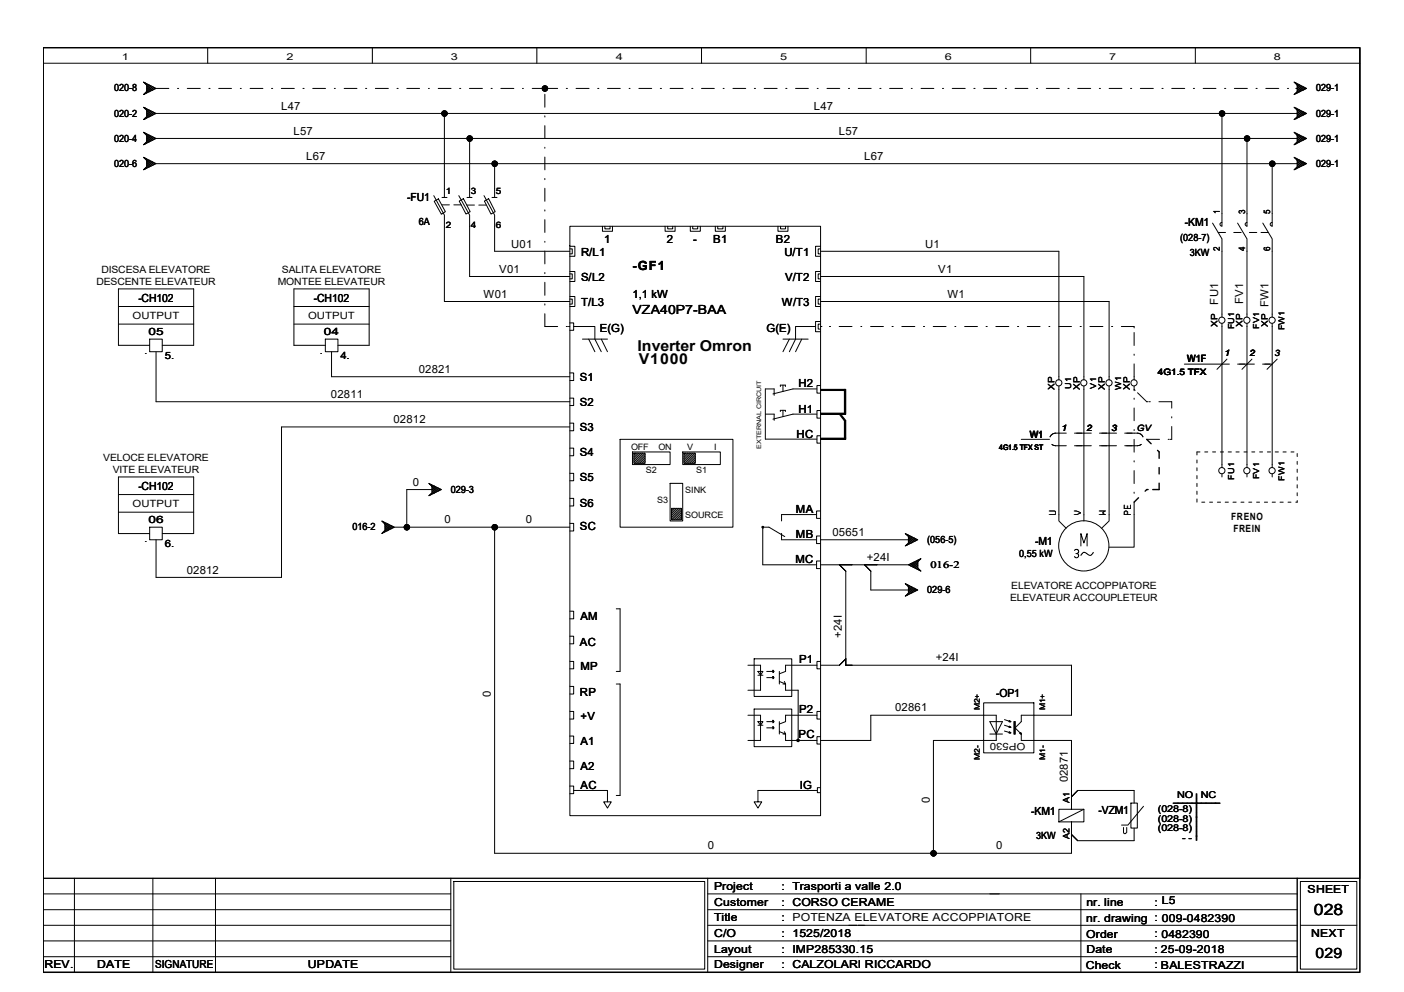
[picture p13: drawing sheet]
<svg xmlns="http://www.w3.org/2000/svg" width="297mm" height="210mm" viewBox="0 0 297 210" stroke-linecap="round" stroke-linejoin="round" font-family="sans-serif">
<defs><g id="words">
<text font-size="3.3" x="278" y="193.5">028</text>
<g font-size="3.2">
<text x="134.9" y="74.2">Inverter Omron</text>
<text x="135.2" y="77">V1000</text>
</g>
<text font-size="3" x="278.3" y="202.6">029</text>
<g font-size="2.7">
<text x="133.8" y="57.1">-GF1</text>
<text x="133.8" y="66.5">VZA40P7-BAA</text>
</g>
<g font-size="2.4">
<text x="59.5" y="23.2">L47</text>
<text x="172.2" y="23.2">L47</text>
<text x="62.1" y="28.5">L57</text>
<text x="177.5" y="28.5">L57</text>
<text x="64.8" y="33.8">L67</text>
<text x="182.8" y="33.8">L67</text>
<text x="86.1" y="42.5">-FU1</text>
<text x="250.7" y="47.8">-KM1</text>
<text x="108.2" y="52.4">U01</text>
<text x="127.8" y="51.5">1</text>
<text x="141.1" y="51.5">2</text>
<text x="146.7" y="51.5">-</text>
<text x="150.9" y="51.5">B1</text>
<text x="164.2" y="51.5">B2</text>
<text x="195.7" y="52.4">U1</text>
<text x="105.6" y="57.7">V01</text>
<text x="122.9" y="59.4">S/L2</text>
<text x="122.9" y="54.1">R/L1</text>
<text x="165.9" y="54.1">U/T1</text>
<text x="166.1" y="59.4">V/T2</text>
<text x="198.5" y="57.7">V1</text>
<text x="29.3" y="63.8">-CH102</text>
<text x="66.4" y="63.8">-CH102</text>
<text x="102.3" y="63">W01</text>
<text x="122.9" y="64.7">T/L3</text>
<text x="133.8" y="63.1">1,1 kW</text>
<text x="165.4" y="64.7">W/T3</text>
<text x="200.5" y="63">W1</text>
<text x="257.7" y="64.4" transform="rotate(-90 257.7 64.4)">FU1</text>
<text x="263" y="64.3" transform="rotate(-90 263 64.3)">FV1</text>
<text x="268.3" y="64.9" transform="rotate(-90 268.3 64.9)">FW1</text>
<text x="126.9" y="70.3">E(G)</text>
<text x="162.1" y="70.3">G(E)</text>
<text x="88.6" y="78.9">02821</text>
<text x="122.7" y="80.6">S1</text>
<text x="168.9" y="82">H2</text>
<text x="70" y="84.2">02811</text>
<text x="83.3" y="89.5">02812</text>
<text x="122.7" y="85.9">S2</text>
<text x="168.9" y="87.3">H1</text>
<text x="122.7" y="91.3">S3</text>
<text x="168.5" y="92.6">HC</text>
<text x="122.7" y="96.6">S4</text>
<text x="122.7" y="101.9">S5</text>
<text x="29.3" y="103.6">-CH102</text>
<text x="87.4" y="102.8">0</text>
<text x="122.7" y="107.2">S6</text>
<text x="94" y="110.7">0</text>
<text x="111.2" y="110.7">0</text>
<text x="122.7" y="112.2">SC</text>
<text x="168.4" y="108.5">MA</text>
<text x="168.4" y="113.8">MB</text>
<text x="176.1" y="113.4">05651</text>
<text x="168.3" y="119.1">MC</text>
<text x="183.4" y="118.7">+24I</text>
<text x="219" y="115.4">-M1</text>
<text x="39.5" y="121.4">02812</text>
<text x="122.8" y="131.2">AM</text>
<text x="122.7" y="136.6">AC</text>
<text x="178.1" y="135" transform="rotate(-90 178.1 135)">+24I</text>
<text x="122.8" y="141.8">MP</text>
<text x="169.1" y="140.3">P1</text>
<text x="198" y="140">+24I</text>
<text x="103.8" y="147.4" transform="rotate(-90 103.8 147.4)">0</text>
<text x="122.7" y="147.2">RP</text>
<text x="210.8" y="147.5">-OP1</text>
<text x="122.8" y="152.4">+V</text>
<text x="169.1" y="151">P2</text>
<text x="189.4" y="150.5">02861</text>
<text x="122.8" y="157.7">A1</text>
<text x="168.9" y="156.3">PC</text>
<text x="122.8" y="163">A2</text>
<text x="122.8" y="166.9">AC</text>
<text x="169.2" y="166.9">IG</text>
<text x="225.9" y="165.6" transform="rotate(-90 225.9 165.6)">02871</text>
<text x="196.7" y="170" transform="rotate(-90 196.7 170)">0</text>
<text x="218.2" y="172.4">-KM1</text>
<text x="232.4" y="172.2">-VZM1</text>
<text x="149.7" y="179.7">0</text>
<text x="210.7" y="179.7">0</text>
</g>
<g font-size="2.3">
<text x="151.1" y="188.3">Project</text>
<text x="151.1" y="191.7">Customer</text>
<text x="165.4" y="188.3">: Trasporti a valle 2.0</text>
<text x="165.4" y="191.6">: CORSO CERAME</text>
<text x="229.9" y="191.6">nr. line</text>
<text x="244.3" y="191.6">: L5</text>
<text x="276.6" y="188.9">SHEET</text>
<text x="151.1" y="194.9">Title</text>
<text x="165.4" y="194.9">: POTENZA ELEVATORE ACCOPPIATORE</text>
<text x="229.8" y="195">nr. drawing : 009-0482390</text>
<text x="151.1" y="198.3">C/O</text>
<text x="151.1" y="201.6">Layout</text>
<text x="165.4" y="198.3">: 1525/2018</text>
<text x="165.4" y="201.6">: IMP285330.15</text>
<text x="229.8" y="198.5">Order</text>
<text x="229.9" y="201.5">Date</text>
<text x="244.3" y="198.3">: 0482390</text>
<text x="244.3" y="201.6">: 25-09-2018</text>
<text x="277.4" y="198.2">NEXT</text>
<text x="9.4" y="204.9">REV.</text>
<text x="20.5" y="204.9">DATE</text>
<text x="32.8" y="204.9">SIGNATURE</text>
<text x="65.1" y="204.9">UPDATE</text>
<text x="151.1" y="204.9">Designer</text>
<text x="165.4" y="204.9">: CALZOLARI RICCARDO</text>
<text x="229.7" y="204.9">Check</text>
<text x="244.3" y="204.9">: BALESTRAZZI</text>
<text x="245.6" y="204.9">BALESTRAZZI</text>
</g>
<g font-size="2.1">
<text x="24.1" y="19.3">020-8</text>
<text x="278.4" y="19.3">029-1</text>
<text x="24.1" y="30">020-4</text>
<text x="24.1" y="24.7">020-2</text>
<text x="278.4" y="30">029-1</text>
<text x="278.4" y="24.7">029-1</text>
<text x="24.1" y="35.3">020-6</text>
<text x="278.4" y="35.3">029-1</text>
<text x="88.6" y="47.6">6A</text>
<text x="249.7" y="50.9">(028-7)</text>
<text x="21.5" y="57.7">DISCESA ELEVATORE</text>
<text x="59.6" y="57.7">SALITA ELEVATORE</text>
<text x="251.7" y="54.2">3KW</text>
<text x="20.4" y="60.4">DESCENTE ELEVATEUR</text>
<text x="58.8" y="60.4">MONTEE ELEVATEUR</text>
<text x="28.1" y="67.5">OUTPUT</text>
<text x="31.4" y="71">05</text>
<text x="65.2" y="67.5">OUTPUT</text>
<text x="68.5" y="71">04</text>
<text x="34.9" y="76">5.</text>
<text x="72" y="76">4.</text>
<text x="251.2" y="76.5">W1F</text>
<text x="217.8" y="92.7">W1</text>
<text x="21.8" y="97.5">VELOCE ELEVATORE</text>
<text x="23.9" y="100.2">VITE ELEVATEUR</text>
<text x="28.1" y="107.3">OUTPUT</text>
<text x="95.4" y="104.3">029-3</text>
<text x="31.4" y="110.7">06</text>
<text x="74.5" y="112.2">016-2</text>
<text x="260.5" y="110">FRENO</text>
<text x="260.9" y="112.6">FREIN</text>
<text x="34.9" y="115.8">6.</text>
<text x="196.2" y="114.9">(056-5)</text>
<text x="215.6" y="117.9">0,55 kW</text>
<text x="196.2" y="125.5">029-6</text>
<text x="196.8" y="120.2">016-2</text>
<text x="213.9" y="124.5">ELEVATORE ACCOPPIATORE</text>
<text x="213.7" y="127.2">ELEVATEUR ACCOUPLETEUR</text>
<text x="217" y="157.2" transform="rotate(180 217 157.2)">OP530</text>
<text x="219.2" y="177.6">3KW</text>
</g>
<g font-size="2">
<text x="25.8" y="12.7">1</text>
<text x="60.6" y="12.7">2</text>
<text x="95.4" y="12.7">3</text>
<text x="130.3" y="12.7">4</text>
<text x="165.1" y="12.7">5</text>
<text x="199.9" y="12.7">6</text>
<text x="234.7" y="12.7">7</text>
<text x="269.5" y="12.7">8</text>
<text x="244.9" y="171.9">(028-8)</text>
<text x="244.9" y="173.9">(028-8)</text>
<text x="247.3" y="170.9">ttttt</text>
<text x="248.2" y="170.9">ttttt</text>
<text x="249" y="168.9">NO</text>
<text x="254.1" y="168.9">NC</text>
<text x="244.9" y="175.9">(028-8)</text>
<text x="250.1" y="177.9">- -</text>
<text x="254.2" y="178.9" transform="rotate(-90 254.2 178.9)">ttttt</text>
<text x="254.2" y="177.9" transform="rotate(-90 254.2 177.9)">ttttt</text>
</g>
<g font-size="1.9">
<text x="94.3" y="41.1">1</text>
<text x="99.6" y="41.1">3</text>
<text x="104.9" y="41.1">5</text>
<text x="258.1" y="45.2" transform="rotate(-90 258.1 45.2)">1</text>
<text x="263.4" y="45.2" transform="rotate(-90 263.4 45.2)">3</text>
<text x="268.7" y="45.2" transform="rotate(-90 268.7 45.2)">5</text>
<text x="94.3" y="48.3">2</text>
<text x="99.6" y="48.3">4</text>
<text x="104.9" y="48.3">6</text>
<text x="258.1" y="53.2" transform="rotate(-90 258.1 53.2)">2</text>
<text x="263.4" y="53.2" transform="rotate(-90 263.4 53.2)">4</text>
<text x="268.7" y="53.2" transform="rotate(-90 268.7 53.2)">6</text>
<text x="257.6" y="69.2" transform="rotate(-90 257.6 69.2)">XP</text>
<text x="262.9" y="69.2" transform="rotate(-90 262.9 69.2)">XP</text>
<text x="268.2" y="69.2" transform="rotate(-90 268.2 69.2)">XP</text>
<text x="259" y="75.4">1</text>
<text x="264.4" y="75.4">2</text>
<text x="269.7" y="75.4">3</text>
<text x="223.1" y="82.4" transform="rotate(-90 223.1 82.4)">XP</text>
<text x="228.4" y="82.4" transform="rotate(-90 228.4 82.4)">XP</text>
<text x="233.7" y="82.4" transform="rotate(-90 233.7 82.4)">XP</text>
<text x="239" y="82.4" transform="rotate(-90 239 82.4)">XP</text>
<text x="244.9" y="79.3">4G1.5 TFX</text>
<text x="133.5" y="95.2">OFF</text>
<text x="139.3" y="95.2">ON</text>
<text x="145.4" y="95.2">V</text>
<text x="151.1" y="95.2">I</text>
<text x="224.6" y="91.3">1</text>
<text x="229.9" y="91.3">2</text>
<text x="235.2" y="91.3">3</text>
<text x="240.5" y="91.3">GV</text>
<text x="136.6" y="100">S2</text>
<text x="147.3" y="100">S1</text>
<text x="139" y="106.4">S3</text>
<text x="145" y="104.3">SINK</text>
<text x="145" y="109.6">SOURCE</text>
<text x="226.3" y="169.9" transform="rotate(-90 226.3 169.9)">A1</text>
<text x="226.3" y="177.5" transform="rotate(-90 226.3 177.5)">A2</text>
</g>
<g font-size="1.7">
<text x="261.1" y="69.6" transform="rotate(-90 261.1 69.6)">FU1</text>
<text x="266.4" y="69.6" transform="rotate(-90 266.4 69.6)">FV1</text>
<text x="271.7" y="69.8" transform="rotate(-90 271.7 69.8)">FW1</text>
<text x="226.6" y="82.3" transform="rotate(-90 226.6 82.3)">U1</text>
<text x="231.9" y="82.2" transform="rotate(-90 231.9 82.2)">V1</text>
<text x="237.2" y="82.5" transform="rotate(-90 237.2 82.5)">W1</text>
<text x="261.1" y="101.5" transform="rotate(-90 261.1 101.5)">FU1</text>
<text x="266.4" y="101.4" transform="rotate(-90 266.4 101.4)">FV1</text>
<text x="271.7" y="101.7" transform="rotate(-90 271.7 101.7)">FW1</text>
</g>
<g font-size="1.6">
<text x="30.6" y="74.9">.</text>
<text x="67.7" y="74.9">.</text>
<text x="211.4" y="95.1">4G1.5 TFX ST</text>
<text x="30.6" y="114.7">.</text>
<text x="207.3" y="150.3" transform="rotate(-90 207.3 150.3)">M2+</text>
<text x="221.1" y="150.3" transform="rotate(-90 221.1 150.3)">M1+</text>
<text x="207.3" y="160.7" transform="rotate(-90 207.3 160.7)">M2-</text>
<text x="221.1" y="160.7" transform="rotate(-90 221.1 160.7)">M1-</text>
</g>
<g font-size="1.3">
<text x="161" y="94.9" transform="rotate(-90 161 94.9)">EXTERNAL CIRCUIT</text>
<text x="223.3" y="108.9" transform="rotate(-90 223.3 108.9)">U</text>
<text x="228.7" y="108.9" transform="rotate(-90 228.7 108.9)">V</text>
<text x="234" y="108.9" transform="rotate(-90 234 108.9)">W</text>
<text x="239.3" y="108.9" transform="rotate(-90 239.3 108.9)">PE</text>
</g>
</g></defs>
<g fill="none" stroke="#000" stroke-width=".3">
<path d="M9.1 10.1h278.6v195.6h-278.6zM178.8 82.4v5.3M178.8 89v3.7M242.6 93l.9 .9M244.9 95.3l.3 .3v1.4M245.2 98.9v1.4M240.9 105.3l-1 1M242.9 103.6h-.3l-.3 .3M245.2 102.2v1.4h-1.3M213.6 152.5l.2 .2h-.3zM213.6 153.7l.2 .2h-.3zM213.6 154.9l.2 .2h-.3z"/>
<path d="M214.5 152.7v2.6M214.7 152.7v2.6M214.8 152.7v2.6M215.8 155.2l.1-.1 .2 .2zM274.4 185.8v19.9"/>
</g>
<g fill="none" stroke="#000" stroke-width=".21">
<path d="M9.1 10.1h278.6v195.6h-278.6zM9.1 10.1h278.6v175.7h-278.6zM9.1 13.4h278.6M30.3 17.4l2.7 1.3-2.7 1.3 .7-.7v-1.3zM30.5 19.9h.1M30.5 17.4v.1M30.6 17.7l.2-.1 1.5 1.5 .5-.5M30.9 19.5l.1 .2M31 18.5l.5-.6 1 1.1M31 17.7l-.1 .2M31 18.2l1 1M31 18.6l.7 .7"/>
<path d="M31 19.3l.2 .3M31.2 17.8l-.2 .3M31.7 18.1l-.7 .7M32 18.2l-1 1M32.5 18.5l-1 .9-.5-.4M32.8 18.8l-.5-.5-1.5 1.5-.2-.1M33 18.7h2.7M37.5 18.7h.3M39.6 18.7h2.8M43.9 10.1v3.3M44.2 18.7h.2M46.3 18.7h2.7"/>
<path d="M50.8 18.7h.3M52.9 18.7h2.7M57.4 18.7h.3M59.5 18.7h2.8M64.1 18.7h.2M66.2 18.7h2.7M70.7 18.7h.2M72.8 18.7h2.7M77.3 18.7h.3M78.8 10.1v3.3M79.4 18.7h2.8M84 18.7h.2"/>
<path d="M86.1 18.7h2.7M90.6 18.7h.2M92.7 18.7h2.7M97.2 18.7h.3M99.3 18.7h2.8M103.9 18.7h.2M106 18.7h2.7M110.5 18.7h.2M112.6 18.7h5.4M113.6 10.1v3.3M115.3 18.7v.3M115.3 19.9v2.8"/>
<path d="M119.8 18.7h.3M121.9 18.7h2.7M126.4 18.7h.3M128.5 18.7h2.7M133.1 18.7h.2M135.2 18.7h2.7M139.7 18.7h.3M141.8 18.7h2.7M146.3 18.7h.3M148.4 10.1v3.3M148.4 18.7h2.7M153 18.7h.2"/>
<path d="M155.1 18.7h2.7M159.6 18.7h.2M161.7 18.7h2.7M166.2 18.7h.3M168.3 18.7h2.7M172.9 18.7h.2M175 18.7h2.7M179.5 18.7h.2M181.6 18.7h2.7M183.3 10.1v3.3M186.1 18.7h.3M188.2 18.7h2.8"/>
<path d="M192.8 18.7h.2M194.9 18.7h2.7M199.4 18.7h.2M201.5 18.7h2.7M206 18.7h.3M208.1 18.7h2.8M212.7 18.7h.2M214.8 18.7h2.7M218.1 10.1v3.3M219.3 18.7h.2M221.4 18.7h2.7M225.9 18.7h.3"/>
<path d="M228 18.7h2.8M232.6 18.7h.2M234.7 18.7h2.7M239.2 18.7h.2M241.3 18.7h2.7M245.8 18.7h.3M247.9 18.7h2.8M252.5 18.7h.2M252.9 10.1v3.3M254.5 18.7h2.8M259.1 18.7h.2M261.2 18.7h2.7"/>
<path d="M265.7 18.7h.3M267.8 18.7h2.7M272.4 18.7h.2M273.8 17.4l2.6 1.3-2.6 1.3 .6-.7v-1.3zM273.9 19.9h.1M273.9 17.4v.1M274.1 17.7l.1-.1 1.5 1.5 .5-.5M274.1 18.7h.3M274.3 19.5l.1 .2M274.4 18.5l.5-.6 1 1.1M274.4 17.7l-.1 .2M274.4 18.2l1 1"/>
<path d="M274.4 18.6l.8 .7M274.4 19.3l.3 .3M274.7 17.8l-.3 .3M275.2 18.1l-.8 .7M275.4 18.2l-1 1M275.9 18.5l-1 .9-.5-.4M276.2 18.8l-.5-.5-1.5 1.5-.1-.1M30.3 33.3l2.7 1.3-2.7 1.3 .7-.6v-1.3zM30.3 28l2.7 1.3-2.7 1.3 .7-.6v-1.3zM30.3 22.7l2.7 1.3-2.7 1.3 .7-.6v-1.4zM30.5 35.8v.1M30.5 30.5v.1"/>
<path d="M30.5 25.2v.1M30.5 33.4h.1M30.5 28.1h.1M30.5 22.7v.1M30.6 33.6l.2-.1 1.5 1.5 .5-.5M30.6 28.3l.2-.1 1.5 1.5 .5-.5M30.6 23l.2-.1 1.5 1.5 .5-.5M30.9 35.4l.1 .2M30.9 30.1l.1 .2M30.9 24.8l.1 .2M31 34.4l.5-.5 1 1M31 33.6l-.1 .2"/>
<path d="M31 34.1l1 1M31 34.5l.7 .7M31 35.3l.2 .2M31 29l.5-.4 1 .9M31 28.3l-.1 .2M31 28.8l1 1M31 29.2l.7 .7M31 29.9l.2 .3M31 23.7l.5-.5 1 1.1M31 23l-.1 .2M31 23.5l1 1M31 23.9l.7 .7"/>
<path d="M31 24.6l.2 .3M31.2 33.7l-.2 .3M31.2 28.4l-.2 .3M31.2 23.1l-.2 .3M31.7 34l-.7 .7M31.7 28.7l-.7 .7M31.7 23.4l-.7 .7M32 34.1l-1 1M32 28.8l-1 1M32 23.5l-1 1M32.5 34.4l-1 .9-.5-.4M32.5 29l-1 1.1-.5-.5"/>
<path d="M32.5 23.7l-1 1.1-.5-.5M32.8 34.8l-.5-.6-1.5 1.5-.2-.1M32.8 29.4l-.5-.4-1.5 1.4h-.2M32.8 24.1l-.5-.5-1.5 1.5-.2-.1M33 34.6h241.4M33 29.3h241.4M33 24h241.4M94 24v17.8M99.4 29.3v12.5M104.6 34.6v7.2M115.3 24.5v.3M115.3 26.6v2.7"/>
<path d="M115.3 31.2v.2M115.3 33.2v2.7M115.3 37.8v.2M115.3 39.8v2.8M258.5 24v23.9M263.8 29.3v18.6M269.2 34.6v13.3M273.8 33.3l2.6 1.3-2.6 1.3 .6-.6v-1.3zM273.8 28l2.6 1.3-2.6 1.3 .6-.6v-1.3zM273.8 22.7l2.6 1.3-2.6 1.3 .6-.6v-1.4zM273.9 35.8v.1M273.9 30.5v.1"/>
<path d="M273.9 25.2v.1M273.9 33.4h.1M273.9 28.1h.1M273.9 22.7v.1M274.1 28.3l.1-.1 1.5 1.5 .5-.5M274.1 33.6l.1-.1 1.5 1.5 .5-.5M274.1 23l.1-.1 1.5 1.5 .5-.5M274.3 35.4l.1 .2M274.3 30.1l.1 .2M274.3 24.8l.1 .2M274.4 34.4l.5-.5 1 1M274.4 33.6l-.1 .2"/>
<path d="M274.4 34.1l1 1M274.4 34.5l.8 .7M274.4 35.3l.3 .2M274.4 29l.5-.4 1 .9M274.4 28.3l-.1 .2M274.4 28.8l1 1M274.4 29.2l.8 .7M274.4 29.9l.3 .3M274.4 23.7l.5-.5 1 1.1M274.4 23l-.1 .2M274.4 23.5l1 1M274.4 23.9l.8 .7"/>
<path d="M274.4 24.6l.3 .3M274.7 33.7l-.3 .3M274.7 28.4l-.3 .3M274.7 23.1l-.3 .3M275.2 34l-.8 .7M275.2 28.7l-.8 .7M275.2 23.4l-.8 .7M275.4 34.1l-1 1M275.4 28.8l-1 1M275.4 23.5l-1 1M275.9 34.4l-1 .9-.5-.4M275.9 29l-1 1.1-.5-.5"/>
<path d="M275.9 23.7l-1 1.1-.5-.5M276.2 29.4l-.5-.4-1.5 1.4h-.1M276.2 34.8l-.5-.6-1.5 1.5-.1-.1M276.2 24.1l-.5-.5-1.5 1.5-.1-.1M91.8 41.4l2.2 4.1v18.3h26.6M91.9 42.6l.8-.5 1.5 2.7-.8 .5zM93.5 43.3h1.6M93.5 41.8h1.1M96 43.3h1.6M97.1 41.4l2.3 4.1v13h21.2M97.2 42.5l.8-.5 1.5 2.8-.9 .5zM98.8 43.4h1.6"/>
<path d="M98.8 41.8h1.1M101.3 43.4h1.6M102.4 41.4l2.2 4.1v7.7h16M102.5 42.5l.9-.5 1.4 2.8-.9 .5zM104.1 41.8h1.1M115.3 44.4v.3M115.3 46.5v2.7M115.3 51.1v.2M115.3 53.1v2.7M115.3 57.7v.2M115.3 59.7v2.8M120.6 47.9h53v124.7h-53z"/>
<path d="M120.6 52.1h1v2.1h-1M120.6 52.7h.5v1h-.5M120.6 57.4h1v2.2h-1M120.6 58h.5v1h-.5M127.5 47.9v1h2.1v-1M128 47.9v.5h1.1v-.5M140.7 47.9v1h2.1v-1M141.3 47.9v.5h1v-.5M146 47.9v1h2.2v-1M146.6 47.9v.5h1v-.5M151.3 47.9v1h2.2v-1M151.8 47.9v.5h1.1v-.5"/>
<path d="M164.6 47.9v1h2.1v-1M165.1 47.9v.5h1.1v-.5M173.6 52.1h-1.1v2.1h1.1M173.6 52.7h-.5v1h.5M173.6 57.4h-1.1v2.2h1.1M173.6 58h-.5v1h.5M173.6 58.5h55.7v21.9M173.6 53.2h50.4v27.2M256.5 47.2l2 3.3v16.6M257.7 49.2h1.6M258.5 47.1a.36 .36 0 0 0-.4 .3 .36 .36 0 0 0 .4 .4M261 49.2h1.6"/>
<path d="M261.8 47.2l2 3.3v16.6M263.8 47.1a.38 .38 0 0 0-.4 .4 .38 .38 0 0 0 .4 .3M264.3 49.2h1.6M266.8 49.2h1.5M267.2 47.2l2 3.3v16.6M269.2 47.1a.36 .36 0 0 0-.5 .3 .36 .36 0 0 0 .4 .4M25.1 68.6h15.9M25.1 64.9h15.9M31.7 71.8h2.6v2.6h-2.6zM31.7 73.1h-6.6v-12h15.9v12h-6.7M33 74.4v10.6h87.6M62.2 68.6h15.9"/>
<path d="M62.2 64.9h15.9M68.8 71.8h2.7v2.6h-2.7zM68.8 73.1h-6.6v-12h15.9v12h-6.6M70.1 74.4v5.3h50.5M115.3 66.4v2.7h2.7M115.3 64.3v.3M119.8 69.1h.3M120.3 69.1h.3M120.6 62.7h1v2.2h-1M120.6 63.3h.5v1h-.5M120.6 78.9h.8v1.6h-.8M120.6 68.3h.8v1.6h-.8"/>
<path d="M121.4 69.1h4.5v2.7l1.3 2.6M123.2 71.8h5.3M124.5 71.8l1.4 2.6M127.2 71.8l1.3 2.6M165.6 71.8h5.4M167 71.8l-1.4 2.6M169.6 71.8l-1.3 2.6M172.5 69.1h-4.2v2.7l-1.3 2.6M173.6 62.7h-1.1v2.2h1.1M173.6 63.3h-.5v1h.5M173.6 68h-1.1v2.2h1.1M173.6 68.6h-.5v1h.5"/>
<path d="M173.6 69.1h.3M173.6 63.8h61.1v16.6M175.5 69.1h.2M177.5 69.1h2.8M182.1 69.1h.2M184.2 69.1h2.7M188.7 69.1h.3M190.8 69.1h2.7M195.4 69.1h.2M197.4 69.1h2.7M202 69.1h.2M204.1 69.1h2.7"/>
<path d="M208.6 69.1h.3M210.7 69.1h2.7M215.3 69.1h.2M217.3 69.1h2.7M221.9 69.1h.2M224 69.1h2.7M228.5 69.1h.3M230.6 69.1h2.7M235.2 69.1h.2M237.2 69.1h2.7v.3M239.9 70.4v2.7M239.9 74.9v.3"/>
<path d="M239.9 77v3.4M250.6 77h9.5M258.5 68.5v30.4M259.6 76l-2.1 2.1M261.8 77h3.6M263.8 68.5v30.4M264.9 76l-2.1 2.1M267.1 77h2.1M269.2 68.5v30.4M270.2 76l-2.1 2.1M120.6 84.2h.8v1.6h-.8M120.6 89.5h.8v1.6h-.8"/>
<path d="M120.6 94.8h.8v1.6h-.8M120.6 90.3h-61v31.9h-26.6v-8M131.2 93h23.9v18.5h-23.9zM133.8 95.6h8v2.7h-8zM134.1 95.9h2.4v2.1h-2.4zM134.1 95.9h.1M134.5 95.9l-.4 .4M134.8 95.9l-.7 .7M135.2 95.9l-1.1 1.1M135.6 95.9l-1.5 1.5M136 95.9l-1.9 1.9M136.4 95.9l-2.2 2.1"/>
<path d="M136.5 97.7l-.4 .3M136.5 97.3l-.8 .7M136.5 96.9l-1.2 1.1M136.5 96.5l-1.5 1.5M136.5 96.1l-1.9 1.9M144.4 95.6h8v2.7h-8zM144.7 95.9h2.4v2.1h-2.4zM144.7 95.9h.1M145.1 95.9l-.4 .4M145.5 95.9l-.8 .7M145.8 95.9l-1.1 1.1M146.2 95.9l-1.5 1.5"/>
<path d="M146.6 95.9l-1.9 1.9M147 95.9l-2.2 2.1M147.1 97.7l-.4 .3M147.1 97.3l-.8 .7M147.1 96.9l-1.1 1.1M147.1 96.5l-1.5 1.5M147.1 96.1l-1.9 1.9M161.9 87.6h1.9v1.3M163.8 83.7v-1.4h-1.9v10.6h10.9M165.1 81.8v-.3h1.1v.3M165.1 87.1v-.3h1.1v.3M165.6 81.5v1.3"/>
<path d="M165.6 86.8v1.3M172.8 82.3h-5l-4.3 1.1M172.8 87.6h-5l-4.3 1.1M173.6 81.6h-.8v1.6h.8M173.6 86.9h-.8v1.6h.8M173.6 92.2h-.8v1.6h.8M173.6 82.4h5v.2h-5zM173.6 87.4h5v.3h-5zM173.6 92.7h5.3v.3h-5.3zM177.6 87.7l.2-.2 1.1 1.5-.2 .2zM178.6 82.4h.3v5.3h-.3zM178.6 89h.3v3.7h-.3z"/>
<path d="M216.1 93h5.9M222.5 94l.1 .1M222.6 94.1l.7 .2h2.3M224 81.7v28.5l1.5 1.6M225.6 91.7h-2.4l-.8 .3-.2 .5M227.3 94.3h3.6M227.3 91.7h3.6M229.3 81.7v28.5M232.6 94.3h3.6M232.6 91.7h3.6M234.7 81.7v28.5l-1.6 1.6M238 91.7h3l.4 .2 .4 .6"/>
<path d="M239.9 81.7v1M239.9 84.2v.3M239.9 86.3v2.7M239.9 90.9v.2M239.9 93v2.7M239.9 97.5v.2M239.9 99.6v2.7M239.9 82.4l.3 .2M240.7 83.1l1.9 1.9h.3M241.4 94.1l-.7 .2h-2.7M241.5 94l-.1 .1M242.6 93h2.7"/>
<path d="M243.1 85h.3M245.2 85h2.7v1.4M247.1 93h.3M247.9 88.2v.2M247.9 90.3v2.7h-.3M253.2 97.3v.7M253.2 99v.6M253.9 95.6h-.7v.7M254.9 95.6h.6M256.5 95.6h.7M258.2 95.6h.7M259.8 95.6h.7"/>
<path d="M261.5 95.6h.7M263.2 95.6h.6M264.8 95.6h.7M266.5 95.6h.6M268.1 95.6h.7M269.8 95.6h.7M271.4 95.6h.7M273.1 95.6h.7M274.4 96v.6M274.4 97.6v.7M274.4 99.3v.6M25.1 108.4h15.9"/>
<path d="M25.1 104.6h15.9M31.7 111.5h2.6v2.7h-2.6zM31.7 112.9h-6.6v-12h15.9v12h-6.7M80.8 110.2l2.6 1.3-2.6 1.4 .6-.7v-1.3zM80.9 110.3v.1M80.9 112.8h.1M81.1 110.5v-.1l1.6 1.5 .5-.5M81.2 112.4l.2 .2M81.4 110.6l-.2 .1M81.4 111.3l.5-.5 1 1M81.4 111.1l1 1M81.4 111.4l.8 .8"/>
<path d="M81.4 112.2l.3 .2M81.7 110.7l-.3 .2M82.2 110.9l-.8 .8M82.4 111l-1 1.1M82.9 111.3l-1 1-.5-.5M83.2 111.7l-.5-.5-1.6 1.5v-.1M83.4 111.5h37.2M90.7 102.3l2.7 1.3-2.7 1.3 .7-.6v-1.4zM90.8 102.4h.1M90.8 104.8v.1M91 102.6l.1-.1 1.5 1.5 .5-.5M91.2 104.4l.2 .2"/>
<path d="M91.4 102.6l-.2 .1M91.4 103.6h-5.3v7.9M91.4 103.3l.5-.5 1 1M91.4 103.1l1 1M91.4 103.5l.7 .7M91.4 104.2l.2 .3M91.6 102.7l-.2 .3M92.1 103l-.7 .7M92.4 103.1l-1 1M92.9 103.3l-1 1.1-.5-.6M93.1 103.7l-.5-.5-1.5 1.5-.1-.1M104.6 111.5v69.1h122.1v-5.4"/>
<path d="M120.6 100.2h.8v1.5h-.8M120.6 105.5h.8v1.6h-.8M120.6 110.7h.8v1.7h-.8M141.8 102.3h2.6v7.9h-2.6zM142.1 107.6h2.1v2.4h-2.1zM142.1 107.6h.1M142.4 107.6l-.3 .3M142.8 107.6l-.7 .7M143.2 107.6l-1.1 1.1M143.5 107.6l-1.4 1.5M143.9 107.6l-1.8 1.9M144.2 109.6l-.4 .4"/>
<path d="M144.2 109.2l-.8 .8M144.2 108.8l-1.2 1.2M144.2 108.5l-1.5 1.5M144.2 108.1l-1.9 1.9M144.2 107.7l-2.1 2.2M165.4 112.9v1.3h7.2M166 113.5l-3.3-2h-1.3v8h11.2M172.6 108.9h-7.2v1.3M173.6 108.1h-.8v1.6h.8M173.6 113.4h-.8v1.6h.8M173.6 118.7h-.8v1.6h.8M173.6 119.5h18.6"/>
<path d="M173.6 114.2h18.6M177.6 119.5l1.3 1.4v19.9h47.8v10.5h-10.6v1.4l-1.3 1.3 1.3 1.3v1.4h10.6v13.2M182.9 119.5l1.3 1.4v3.9h8M191.5 112.9l2.7 1.3-2.7 1.3 .7-.6v-1.4zM191.6 115.4h.1M191.7 112.9l-.1 .1M191.9 113.2v-.1l1.5 1.5 .5-.5M192 115.1l.2 .1M192.2 119.5l2.7-1.3-.7 .7v1.3l.7 .7zM192.2 114l.5-.5 1 1M192.2 113.2l-.2 .2M192.2 113.7l1 1"/>
<path d="M192.2 114.1l.8 .8M192.2 114.9l.2 .2M192.4 119.6l.3-.3 .7 .8M192.4 119.4l.3 .4M192.4 113.3l-.2 .3M192.8 119.2l1.3 1.3 .2-.2M193 113.6l-.8 .7M193.1 119.1l1.1 1M193.2 113.7l-1 1M193.3 119l.9 .8M193.4 118.9l-.8 .8M193.6 118.8l.6 .6"/>
<path d="M193.7 114l-1 1-.5-.5M193.8 118.7l.4 .3M193.9 114.3l-.5-.5-1.5 1.5v-.1M194.1 118.6l.2 .1M194.1 118.5l-1.3 1.3M194.2 119.6l-.6 .6M194.2 119.3l-.9 .8M194.2 118.9l-1.1 1.1M194.3 118.4l.2 .2M194.6 118.3v.1M227.3 116.5l.3-.3 .5 .2 .1 .5-.3 .2M227.6 117.1h.3"/>
<path d="M227.9 117.1l.2 .2 .1 .3a.45 .45 0 0 1-.4 .4 .45 .45 0 0 1-.5-.2M228.7 115.5v-2.6l.6 2 .7-2v2.6M231.3 116.9l-.3 .4-.5 .2-1.1-.7-.4 .2-.3 .5M239.9 106.2v9.6h-5.2M239.9 104.1v.3M253.2 100.6v.7M253.2 102.3v.7M253.2 103.9v.7M253.2 105.6v.7M254.3 106.3h.6M255.9 106.3h.6M257.6 106.3h.6"/>
<path d="M258.5 100.3v.6M259.2 106.3h.7M260.9 106.3h.6M262.5 106.3h.7M263.8 100.3v.6M264.2 106.3h.6M265.8 106.3h.7M267.5 106.3h.7M269.2 106.3h.6M269.2 100.3v.6M270.8 106.3h.7M272.5 106.3h.6"/>
<path d="M274.4 100.9v.7M274.4 102.6v.7M274.4 104.3v.6M274.4 105.9v.4h-.3M120.6 140h.8v1.5h-.8M120.6 134.6h.8v1.6h-.8M120.6 129.3h.8v1.6h-.8M130.4 128.8h.8v13.3h-.8M159.6 139.4h7.9v8h-7.9zM173.6 140h-.8v1.5h.8M178.9 139.4l-1.3 1.4h-4M191.5 123.5l2.7 1.3-2.7 1.4 .7-.7v-1.3z"/>
<path d="M191.6 126l.1 .1M191.7 123.6h-.1M191.9 123.8v-.1l1.5 1.5 .5-.5M192 125.6l.2 .2M192.2 124.5l.5-.4 1 1M192.2 123.8l-.2 .2M192.2 124.3l1 1M192.2 124.7l.8 .7M192.2 125.5l.2 .2M192.4 124l-.2 .2M193 124.2l-.8 .7M193.2 124.3l-1 1"/>
<path d="M193.7 124.6l-1 1-.5-.5M193.9 124.9l-.5-.4-1.5 1.4M194.2 120l-.4 .4M194.5 120.5l-.2 .1M194.6 120.6v.1M120.6 145.2h.8v1.7h-.8M120.6 150.5h.8v1.6h-.8M120.6 155.7h.8v1.6h-.8M130.4 144.7h.8v23.6h-.8M158.2 140.8h2.7v5.2h-2.7M158.2 151.3h2.7v5.4h-2.7M159.6 150h7.9v8h-7.9z"/>
<path d="M160.4 142.1h1l-.5 .8zM160.4 152.7h1l-.5 .8zM160.4 142.9h1M160.4 153.5h1M162.2 142.1h1.3M162.2 143.4h1.3M162.2 152.7h1.3M162.2 154h1.3M163.5 141.8l.3 .3-.3 .2zM163.5 143.1l.3 .3-.3 .2zM163.5 152.4l.3 .3-.3 .3zM163.5 153.8l.3 .2-.3 .3z"/>
<path d="M164.9 142.1v2.6M164.9 152.7v2.6M164.9 144.2l1.3 .5M164.9 154.8l1.3 .5M165.6 144.7h.6M165.6 155.3h.6M165.9 144.2l.3 .5M165.9 154.8l.3 .5M166.2 155.3v1.4h6.6M166.2 144.7v1.3h2.7v10.7M172.8 140.8h-6.6v1.3l-1.3 .5M172.8 151.3h-6.6v1.4l-1.3 .5"/>
<path d="M173.6 150.5h-.8v1.6h.8M173.6 155.9h-.8v1.5h.8M173.6 156.7h10.6v-5.4h26.6v5.4h-13.3v23.9M208.1 148.7h10.6v10.6h-10.6zM209.4 152.7h2.7l-1.3 2.6zM209.4 155.3h2.7M212.5 152.3l1.3 .4M212.5 153.5l1.3 .4M212.5 154.7l1.3 .4M120.6 166.3h.8v1.6h-.8M120.6 161h.8v1.6h-.8M121.4 167.3h7.1v2.4h.8l-.8 1.3-.8-1.3h.8"/>
<path d="M172.8 167.3h-12.4v2.4h.8l-.8 1.3-.8-1.3h.8M173.5 166.7h-.6v1h.6M224 171.2h5.3v2.7h-5.3zM226.7 169.9v1.3zM226.7 173.9v1.3zM226.7 168.6l1.3-1.3h11.9v2.6M229.3 171.2l-5.3 2.7M237.7 175.1v1.2l.4 .1 .2-.3M238.4 175.1v1M239.3 169.9h1.3v5.3h-1.3zM239.9 175.2v2.7h-11.9l-1.3-1.3M241.9 170.6l-3.3 4h-1.3"/>
<path d="M9.1 185.8h278.6M9.1 195.8h86.3M9.1 199.1h86.3M9.1 192.5h86.3M9.1 189.1h86.3M15.7 185.8v19.9M32.3 185.8v19.9M45.6 185.8v19.9M95.4 185.8v19.9M96 186.5h53.1v18.6h-53.1zM149.7 185.8v19.9M149.7 195.8h124.7"/>
<path d="M149.7 199.1h124.7M149.7 192.5h124.7M149.7 189.1h124.7M228.7 189.1v16.6M275.1 186.5h12v18.6h-12zM275.1 195.8h12M9.1 202.4h86.3M149.7 202.4h124.7"/>
<circle cx="115.3" cy="18.7" r=".57"/>
<circle cx="94" cy="24" r=".57"/>
<circle cx="99.4" cy="29.3" r=".57"/>
<circle cx="104.7" cy="34.6" r=".57"/>
<circle cx="258.5" cy="24" r=".57"/>
<circle cx="263.8" cy="29.3" r=".57"/>
<circle cx="269.2" cy="34.6" r=".57"/>
<circle cx="258.5" cy="67.8" r=".66"/>
<circle cx="263.8" cy="67.8" r=".66"/>
<circle cx="269.1" cy="67.8" r=".66"/>
<circle cx="224" cy="81" r=".66"/>
<circle cx="229.3" cy="81" r=".66"/>
<circle cx="234.6" cy="81" r=".66"/>
<circle cx="239.9" cy="81" r=".66"/>
<circle cx="258.5" cy="99.6" r=".66"/>
<circle cx="263.8" cy="99.6" r=".66"/>
<circle cx="269.1" cy="99.6" r=".66"/>
<circle cx="86.1" cy="111.6" r=".57"/>
<circle cx="104.7" cy="111.6" r=".57"/>
<circle cx="161.4" cy="111.6" r=".19"/>
<circle cx="229.3" cy="115.5" r="5.3"/>
<circle cx="168.8" cy="156.7" r=".27"/>
<circle cx="197.5" cy="180.6" r=".57"/>
</g>
<g fill="#000">
<path d="M163.5 141.8l.3 .3-.3 .2zM163.5 143.1l.3 .3-.3 .2zM163.5 152.4l.3 .3-.3 .3zM163.5 153.8l.3 .2-.3 .3z"/>
<path d="M177.6 87.7l.2-.2 1.1 1.5-.2 .2z" fill-rule="evenodd"/>
<circle cx="115.3" cy="18.7" r=".57"/>
<circle cx="94" cy="24" r=".57"/>
<circle cx="99.4" cy="29.3" r=".57"/>
<circle cx="104.7" cy="34.6" r=".57"/>
<circle cx="258.5" cy="24" r=".57"/>
<circle cx="263.8" cy="29.3" r=".57"/>
<circle cx="269.2" cy="34.6" r=".57"/>
<circle cx="86.1" cy="111.6" r=".57"/>
<circle cx="104.7" cy="111.6" r=".57"/>
<circle cx="161.4" cy="111.6" r=".19"/>
<circle cx="168.8" cy="156.7" r=".27"/>
<circle cx="197.5" cy="180.6" r=".57"/>
</g>
<path d="M173.6 82.5h5M173.6 87.5h5M173.6 92.8h5.3" fill="none" stroke="#000" stroke-width=".25"/>
<use href="#words"/>
</svg>
